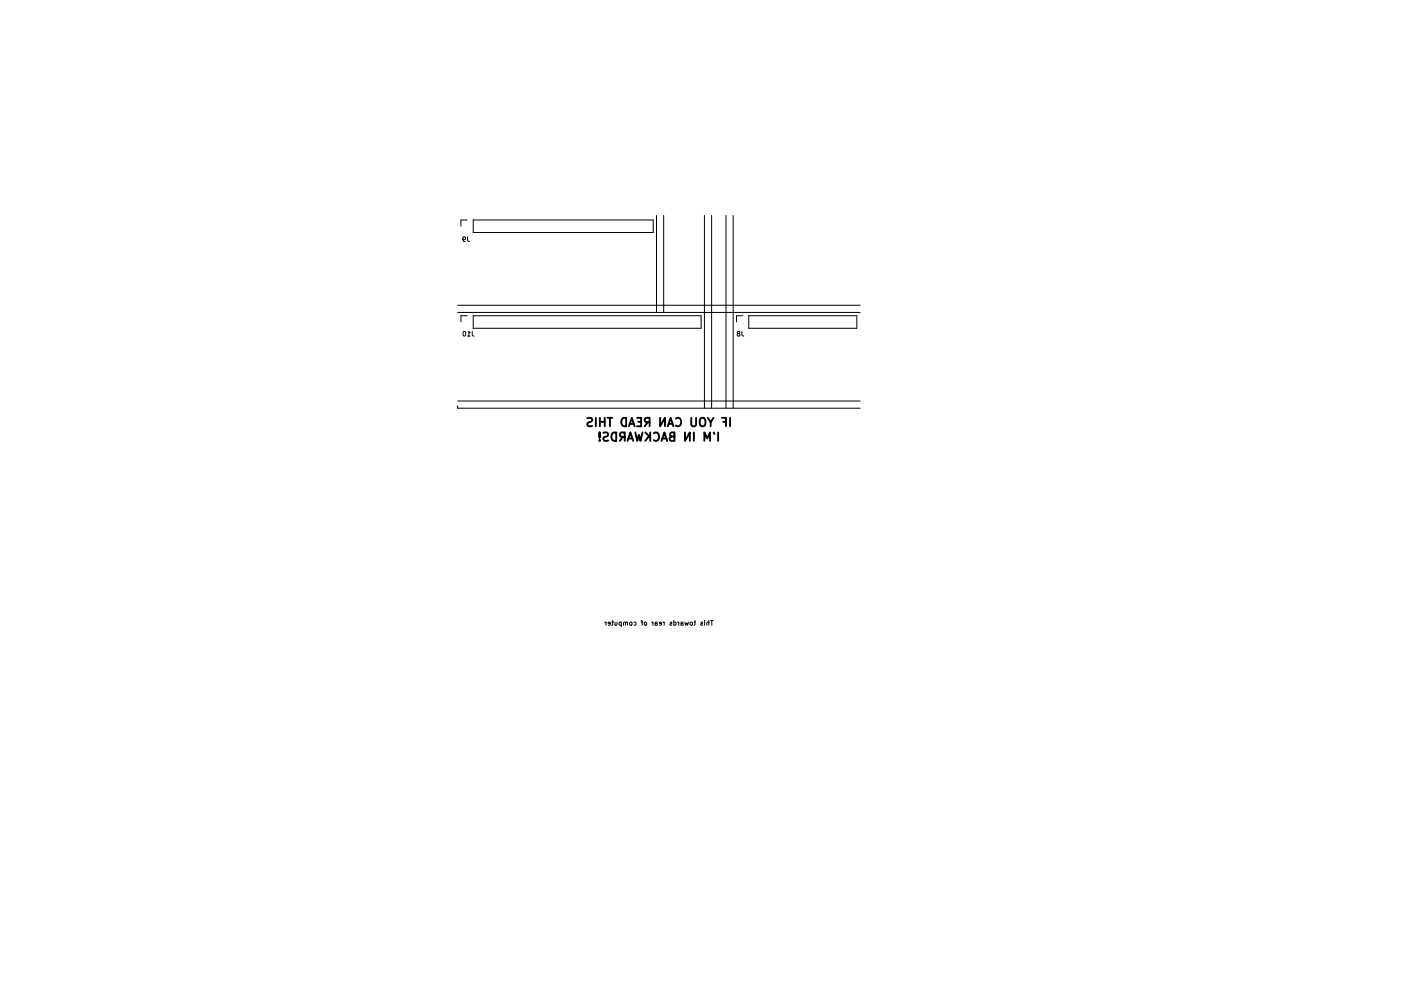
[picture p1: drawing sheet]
<svg xmlns="http://www.w3.org/2000/svg" width="297mm" height="210mm" viewBox="0 0 297 210" stroke-linecap="round" stroke-linejoin="round" font-family="sans-serif">
<g fill="none" stroke="#000" stroke-width=".21">
<path d="M98.1 50.7l.2 .2 .3-.1 .1-.5-.4-.1-.2 .2 .1 .6 .4 .2M99.1 46.7h-1.4v1.3M99.1 50.2l.1 .9 .3 .1M100.3 46.7h38.2v2.6h-38.2zM139.2 45.7v20.6M140.7 45.7v20.6M149.4 45.7v40.9M150.9 45.7v40.9M153.9 45.7v40.9M155.4 45.7v40.9M97 64.8h85.4M97 66.3h85.4"/>
<path d="M98.3 70.4l.1-.1a.49 .49 0 0 1 .4 .5 .49 .49 0 0 1-.5 .5l-.1-.4zM99.1 67h-1.4v1.3M99.1 71.3h.6M99.7 70.6l-.3-.3v1M100.1 70.3l.1 .9 .3 .1M100.3 67h48.3v2.7h-48.3zM156.5 70.7l-.2 .2 .2 .4 .3-.1 .1-.3-.5-.3v-.2h.4l-.1 .3M157.3 70.3l.1 .9 .3 .1M157.5 67h-1.3v1.3M158.7 67h23v2.7h-23zM97 85.1h85.4M97 86.1v.5h85.4"/>
<path d="M128.2 132l.3 .2M128.5 132v.7M129.4 132.3l-.5-.1 .1-.2h.2l.2 .1-.1 .5h-.3M129.7 132h.4M129.9 131.7v.8l-.2 .2M130.4 132v.7M130.8 132v.6h-.4M131.7 132h-.3l-.2 .2 .1 .4h.4M131.7 132v1M132.6 132.1l-.4-.1v.7M133.1 132.1l-.4-.1-.1 .7M133.1 132v.7"/>
<path d="M133.6 132h.2l.2 .2v.3l-.2 .2-.3-.2zM134.4 132h.3l.2 .2-.1 .4h-.4M135.9 131.7l.3 .1v.9M135.9 132h.4M136.7 132h.2l.2 .2v.3l-.2 .2-.3-.2zM138.2 132l.2 .2M138.4 132v.7M138.9 132.2l.5 .2-.2 .3-.3-.1M139.3 132h-.3l-.1 .7M140.2 132.3l-.4-.1v-.2h.3l.1 .1v.5h-.4M140.5 132l.3 .2M140.8 132v.7"/>
<path d="M142.1 132l.3 .1-.3 .3v.2h.3M142.9 132h.3l.1 .2-.1 .4h-.3M142.9 131.7v1M143.6 132l.3 .2M143.9 132v.7M144.4 132.2l.5 .2-.2 .3-.3-.1M144.8 132h-.4v.7M145.2 132l.2 .7 .2-.5 .2 .5 .2-.7M146.3 132.1h.5l-.1 .5h-.4zM147.1 132h.4M147.3 131.7v.8l-.2 .2M148.6 132l.4 .1-.4 .3v.2h.4"/>
<path d="M149.4 131.7h.1M149.4 132v.7M150.3 132.1l-.4-.1v.7M150.3 131.7v1M150.6 131.7h.6M150.9 131.7v1"/>
</g>
<g fill="none" stroke="#000" stroke-width=".4">
<path d="M124.5 88.7l.7-.1 .4 .4-.2 .4-.8 .4v.5l.3 .1h.7M126.3 88.6v1.8M127.1 93.4v.1M127.1 91.7v1.2M127.2 89.5h1M127.2 88.6v1.8M127.9 91.8l.7-.1 .3 .2v.5l-.8 .4-.2 .4 .4 .3h.6M128.2 88.6v1.8M128.8 88.6h1M129.3 88.6v1.8M129.8 92l.4-.3h.5v1.8a.94 .94 0 0 1-1-.4 .94 .94 0 0 1 .1-1.1zM131.9 88.9l.4-.3h.5v1.8a.94 .94 0 0 1-1-.4 .94 .94 0 0 1 .1-1.1z"/>
<path d="M132 92.7l-.6 .8M132.5 92.7l-.9-.1-.2-.3 .1-.4 .3-.2h.7v1.8M133.1 93.5l.6-1.8 .6 1.8M133.2 93h.9M133.4 90.4l.6-1.8 .6 1.8M133.5 89.9h.9M134.7 91.7l.4 1.8 .4-1.2 .3 1.2 .4-1.8M135.1 88.6h.8v1.8h-.8M135.3 89.5h.6M136.8 91.7l1.1 1.1M137.3 89.6l-.6 .8M137.6 92.5l-.8 1"/>
<path d="M137.7 89.6l-.8-.1-.2-.3 .1-.4 .2-.2h.7v1.8M137.9 91.7v1.8M138.6 91.9a.72 .72 0 0 1 .9 0 .72 .72 0 0 1 .2 .9 .67 .67 0 0 1-.3 .7 .67 .67 0 0 1-.8-.1M140 88.6v1.8l1-1.8v1.8M140.3 93.5l.6-1.8 .6 1.8M140.4 93h.9M141.6 90.4l.6-1.8 .6 1.8M141.8 89.9h.8M142.4 92.6a.48 .48 0 0 0-.4 .4 .48 .48 0 0 0 .3 .5h.7v-1.8h-.6l-.3 .2v.4l.1 .2 .8 .1M143.3 88.8a.72 .72 0 0 1 .9 0 .72 .72 0 0 1 .2 .9 .67 .67 0 0 1-.3 .7 .67 .67 0 0 1-.8-.1M145.2 91.7v1.8l1.1-1.8v1.8M146.6 88.6v1.5l.3 .3h.5l.2-.3v-1.5"/>
<path d="M147.1 91.7v1.8M148.4 88.9a.6 .6 0 0 1 .7-.3 .6 .6 0 0 1 .5 .6v.6a.6 .6 0 0 1-.6 .7 .6 .6 0 0 1-.6-.7zM149.3 93.5v-1.8l.6 1.3 .6-1.3v1.8M150.1 88.6l.6 1 .6-1M150.7 89.6v.8M151.3 91.7l.2 .4M152.3 91.7v1.8M153.1 88.6h.8v1.8M153.3 89.5h.6M154.8 88.6v1.8"/>
</g>
</svg>
